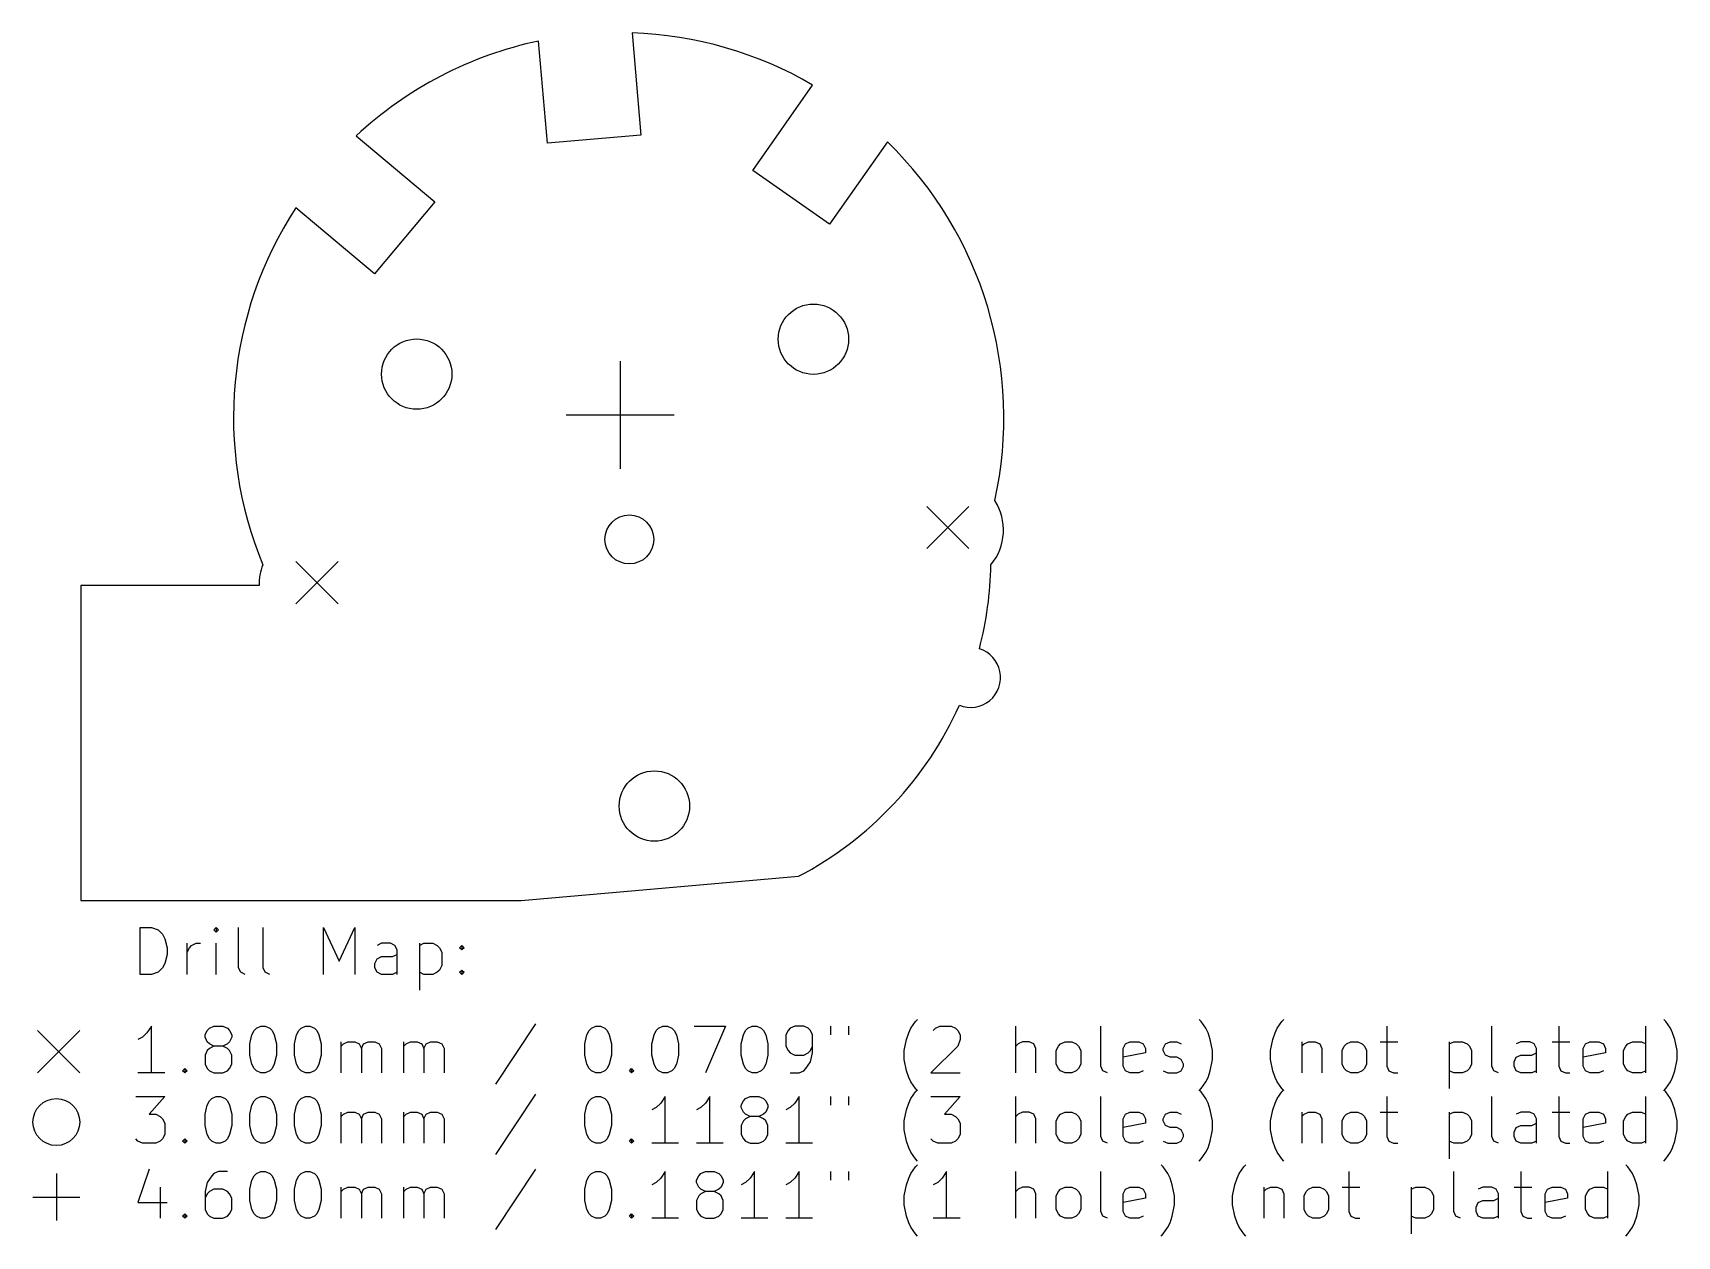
# Model space of a CAD drawing. Extents: x 65.4 to 135.5, y -105.6 to -54.2.
import ezdxf

# ---------------------------------------------------------------- set-up
doc = ezdxf.new("R2010")
doc.units = 0
doc.layers.add('BLACK', color=7, linetype='CONTINUOUS')

msp = doc.modelspace()

# ---------------------------------------------------------------- linework, layer by layer
at = {"layer": 'BLACK', "linetype": 'CONTINUOUS'}
for p, q in [((87.3801, -58.9332), (86.9986, -54.5725)), ((90.9833, -54.2232), (91.3649, -58.5846)), ((96.1285, -60.0975), (98.6841, -56.4476)), ((79.2181, -58.6222), (82.5712, -61.4358)), ((91.3649, -58.5846), (87.3801, -58.9332)), ((101.871, -58.87), (99.4051, -62.3918)), ((99.4051, -62.3918), (96.1285, -60.0975)), ((80, -64.5), (76.646, -61.6856)), ((82.5712, -61.4358), (80, -64.5)), ((90.4771, -68.2228), (90.4771, -72.8228)), ((88.1771, -70.5228), (92.7771, -70.5228)), ((103.549, -74.4234), (105.349, -76.2234)), ((105.349, -74.4234), (103.549, -76.2234)), ((76.6514, -76.7766), (78.4514, -78.5766)), ((78.4514, -76.7766), (76.6514, -78.5766)), ((67.4897, -77.7978), (67.4897, -91.2418)), ((75.0824, -77.7978), (67.4897, -77.7978)), ((86.2569, -91.2418), (98.0874, -90.2068)), ((67.4897, -91.2418), (86.2569, -91.2418)), ((70.0159, -94.3966), (70.0159, -92.3966)), ((70.0159, -92.3966), (70.492, -92.3966)), ((70.492, -92.3966), (70.7778, -92.4918)), ((70.7778, -92.4918), (70.9682, -92.6823)), ((73.2539, -92.3966), (73.1587, -92.4918)), ((73.1587, -92.4918), (73.2539, -92.5871)), ((73.3492, -92.4918), (73.2539, -92.3966)), ((73.2539, -92.3966), (73.2539, -92.5871)), ((73.2539, -92.5871), (73.3492, -92.4918)), ((74.2063, -94.1109), (74.2063, -92.3966)), ((75.2539, -94.1109), (75.2539, -92.3966)), ((77.8254, -94.3966), (77.8254, -92.3966)), ((77.8254, -92.3966), (78.492, -93.8252)), ((78.492, -93.8252), (79.1587, -92.3966)), ((79.1587, -92.3966), (79.1587, -94.3966)), ((70.9682, -92.6823), (71.0635, -92.8728)), ((71.0635, -92.8728), (71.1587, -93.2537)), ((72.0159, -94.3966), (72.0159, -93.0633)), ((72.1111, -93.2537), (72.2063, -93.1585)), ((72.2063, -93.1585), (72.3968, -93.0633)), ((72.3968, -93.0633), (72.5873, -93.0633)), ((73.2539, -94.3966), (73.2539, -93.0633)), ((80.3016, -93.0633), (80.1111, -93.1585)), ((80.6825, -93.0633), (80.3016, -93.0633)), ((80.873, -93.1585), (80.6825, -93.0633)), ((80.9682, -93.349), (80.873, -93.1585)), ((81.9206, -93.0633), (81.9206, -95.0633)), ((81.9206, -93.1585), (82.1111, -93.0633)), ((82.1111, -93.0633), (82.492, -93.0633)), ((82.492, -93.0633), (82.6825, -93.1585)), ((82.6825, -93.1585), (82.7778, -93.2537)), ((83.6349, -93.2537), (83.7301, -93.1585)), ((83.7301, -93.1585), (83.8254, -93.2537)), ((83.7301, -93.1585), (83.7301, -93.349)), ((71.0635, -93.9204), (70.9682, -94.1109)), ((71.1587, -93.5395), (71.0635, -93.9204)), ((71.1587, -93.2537), (71.1587, -93.5395)), ((72.0159, -93.4442), (72.1111, -93.2537)), ((80.0159, -93.9204), (80.1111, -93.7299)), ((80.0159, -94.1109), (80.0159, -93.9204)), ((80.1111, -93.7299), (80.3016, -93.6347)), ((80.3016, -93.6347), (80.7778, -93.6347)), ((80.7778, -93.6347), (80.9682, -93.5395)), ((80.9682, -94.3966), (80.9682, -93.349)), ((82.7778, -93.2537), (82.873, -93.4442)), ((82.873, -93.4442), (82.873, -94.0156)), ((83.7301, -93.349), (83.6349, -93.2537)), ((83.8254, -93.2537), (83.7301, -93.349)), ((70.492, -94.3966), (70.0159, -94.3966)), ((70.7778, -94.3014), (70.492, -94.3966)), ((70.9682, -94.1109), (70.7778, -94.3014)), ((74.3016, -94.3014), (74.2063, -94.1109)), ((74.492, -94.3966), (74.3016, -94.3014)), ((75.3492, -94.3014), (75.2539, -94.1109)), ((75.5397, -94.3966), (75.3492, -94.3014)), ((80.1111, -94.3014), (80.0159, -94.1109)), ((80.3016, -94.3966), (80.1111, -94.3014)), ((80.7778, -94.3966), (80.3016, -94.3966)), ((80.9682, -94.3014), (80.7778, -94.3966)), ((82.1111, -94.3966), (81.9206, -94.3014)), ((82.492, -94.3966), (82.1111, -94.3966)), ((82.6825, -94.3014), (82.492, -94.3966)), ((82.7778, -94.2061), (82.6825, -94.3014)), ((82.873, -94.0156), (82.7778, -94.2061)), ((83.6349, -94.3014), (83.7301, -94.2061)), ((83.7301, -94.3966), (83.6349, -94.3014)), ((83.7301, -94.2061), (83.8254, -94.3014)), ((83.7301, -94.2061), (83.7301, -94.3966)), ((83.8254, -94.3014), (83.7301, -94.3966)), ((70.492, -96.5966), (70.3016, -96.8823)), ((70.492, -98.5966), (70.492, -96.5966)), ((72.873, -96.7871), (72.9682, -96.6918)), ((72.9682, -96.6918), (73.1587, -96.5966)), ((73.1587, -96.5966), (73.5397, -96.5966)), ((73.5397, -96.5966), (73.7301, -96.6918)), ((73.7301, -96.6918), (73.8254, -96.7871)), ((74.873, -96.7871), (74.9682, -96.6918)), ((74.9682, -96.6918), (75.1587, -96.5966)), ((75.1587, -96.5966), (75.3492, -96.5966)), ((75.3492, -96.5966), (75.5397, -96.6918)), ((75.5397, -96.6918), (75.6349, -96.7871)), ((76.7778, -96.7871), (76.873, -96.6918)), ((76.873, -96.6918), (77.0635, -96.5966)), ((77.0635, -96.5966), (77.2539, -96.5966)), ((77.2539, -96.5966), (77.4444, -96.6918)), ((77.4444, -96.6918), (77.5397, -96.7871)), ((86.873, -96.5014), (85.1587, -99.0728)), ((89.1587, -96.7871), (89.2539, -96.6918)), ((89.2539, -96.6918), (89.4444, -96.5966)), ((89.4444, -96.5966), (89.6349, -96.5966)), ((89.6349, -96.5966), (89.8254, -96.6918)), ((89.8254, -96.6918), (89.9206, -96.7871)), ((92.0159, -96.7871), (92.1111, -96.6918)), ((92.1111, -96.6918), (92.3016, -96.5966)), ((92.3016, -96.5966), (92.492, -96.5966)), ((92.492, -96.5966), (92.6825, -96.6918)), ((92.6825, -96.6918), (92.7778, -96.7871)), ((93.6349, -96.5966), (94.9682, -96.5966)), ((94.9682, -96.5966), (94.1111, -98.5966)), ((95.8254, -96.7871), (95.9206, -96.6918)), ((95.9206, -96.6918), (96.1111, -96.5966)), ((96.1111, -96.5966), (96.3016, -96.5966)), ((96.3016, -96.5966), (96.492, -96.6918)), ((96.492, -96.6918), (96.5873, -96.7871)), ((97.7301, -96.6918), (97.6349, -96.7871)), ((97.9206, -96.5966), (97.7301, -96.6918)), ((98.3016, -96.5966), (97.9206, -96.5966)), ((98.492, -96.6918), (98.3016, -96.5966)), ((98.5873, -96.7871), (98.492, -96.6918)), ((99.4444, -96.5966), (99.4444, -96.9776)), ((100.206, -96.5966), (100.206, -96.9776)), ((102.778, -96.8823), (102.873, -96.6918)), ((102.873, -96.6918), (103.063, -96.4061)), ((103.063, -96.4061), (103.159, -96.3109)), ((103.825, -96.7871), (103.921, -96.6918)), ((103.921, -96.6918), (104.111, -96.5966)), ((104.111, -96.5966), (104.587, -96.5966)), ((104.587, -96.5966), (104.778, -96.6918)), ((104.778, -96.6918), (104.873, -96.7871)), ((107.349, -98.5966), (107.349, -96.5966)), ((110.968, -98.3109), (110.968, -96.5966)), ((115.254, -96.4061), (115.159, -96.3109)), ((115.444, -96.6918), (115.254, -96.4061)), ((115.54, -96.8823), (115.444, -96.6918)), ((118.397, -96.8823), (118.492, -96.6918)), ((118.492, -96.6918), (118.683, -96.4061)), ((118.683, -96.4061), (118.778, -96.3109)), ((123.159, -96.5966), (123.159, -98.3109)), ((127.635, -98.3109), (127.635, -96.5966)), ((130.492, -96.5966), (130.492, -98.3109)), ((134.206, -98.5966), (134.206, -96.5966)), ((135.063, -96.4061), (134.968, -96.3109)), ((135.254, -96.6918), (135.063, -96.4061)), ((135.349, -96.8823), (135.254, -96.6918)), ((65.6397, -96.7918), (67.4397, -98.5918)), ((67.4397, -96.7918), (65.6397, -98.5918)), ((70.1111, -97.0728), (69.9206, -97.168)), ((70.3016, -96.8823), (70.1111, -97.0728)), ((72.7778, -96.9776), (72.873, -96.7871)), ((72.7778, -97.0728), (72.7778, -96.9776)), ((72.873, -97.2633), (72.7778, -97.0728)), ((72.9682, -97.3585), (72.873, -97.2633)), ((73.1587, -97.4537), (72.9682, -97.3585)), ((73.7301, -97.3585), (73.5397, -97.4537)), ((73.8254, -97.2633), (73.7301, -97.3585)), ((73.8254, -96.7871), (73.9206, -96.9776)), ((73.9206, -97.0728), (73.8254, -97.2633)), ((73.9206, -96.9776), (73.9206, -97.0728)), ((74.6825, -97.3585), (74.7778, -96.9776)), ((74.6825, -97.8347), (74.6825, -97.3585)), ((74.7778, -96.9776), (74.873, -96.7871)), ((75.6349, -96.7871), (75.7301, -96.9776)), ((75.7301, -96.9776), (75.8254, -97.3585)), ((75.8254, -97.3585), (75.8254, -97.8347)), ((76.5873, -97.3585), (76.6825, -96.9776)), ((76.5873, -97.8347), (76.5873, -97.3585)), ((76.6825, -96.9776), (76.7778, -96.7871)), ((77.5397, -96.7871), (77.6349, -96.9776)), ((77.6349, -96.9776), (77.7301, -97.3585)), ((77.7301, -97.3585), (77.7301, -97.8347)), ((78.5873, -98.5966), (78.5873, -97.2633)), ((78.5873, -97.4537), (78.6825, -97.3585)), ((78.6825, -97.3585), (78.873, -97.2633)), ((78.873, -97.2633), (79.1587, -97.2633)), ((79.1587, -97.2633), (79.3492, -97.3585)), ((79.3492, -97.3585), (79.4444, -97.549)), ((79.4444, -97.549), (79.5397, -97.3585)), ((79.5397, -97.3585), (79.7301, -97.2633)), ((79.7301, -97.2633), (80.0159, -97.2633)), ((80.0159, -97.2633), (80.2063, -97.3585)), ((80.2063, -97.3585), (80.3016, -97.549)), ((81.2539, -98.5966), (81.2539, -97.2633)), ((81.2539, -97.4537), (81.3492, -97.3585)), ((81.3492, -97.3585), (81.5397, -97.2633)), ((81.5397, -97.2633), (81.8254, -97.2633)), ((81.8254, -97.2633), (82.0159, -97.3585)), ((82.0159, -97.3585), (82.1111, -97.549)), ((82.1111, -97.549), (82.2063, -97.3585)), ((82.2063, -97.3585), (82.3968, -97.2633)), ((82.3968, -97.2633), (82.6825, -97.2633)), ((82.6825, -97.2633), (82.873, -97.3585)), ((82.873, -97.3585), (82.9682, -97.549)), ((88.9682, -97.3585), (89.0635, -96.9776)), ((88.9682, -97.8347), (88.9682, -97.3585)), ((89.0635, -96.9776), (89.1587, -96.7871)), ((89.9206, -96.7871), (90.0159, -96.9776)), ((90.0159, -96.9776), (90.1111, -97.3585)), ((90.1111, -97.3585), (90.1111, -97.8347)), ((91.8254, -97.3585), (91.9206, -96.9776)), ((91.8254, -97.8347), (91.8254, -97.3585)), ((91.9206, -96.9776), (92.0159, -96.7871)), ((92.7778, -96.7871), (92.873, -96.9776)), ((92.873, -96.9776), (92.9682, -97.3585)), ((92.9682, -97.3585), (92.9682, -97.8347)), ((95.6349, -97.3585), (95.7301, -96.9776)), ((95.6349, -97.8347), (95.6349, -97.3585)), ((95.7301, -96.9776), (95.8254, -96.7871)), ((96.5873, -96.7871), (96.6825, -96.9776)), ((96.6825, -96.9776), (96.7778, -97.3585)), ((96.7778, -97.3585), (96.7778, -97.8347)), ((97.6349, -96.7871), (97.5397, -96.9776)), ((97.5397, -96.9776), (97.5397, -97.4537)), ((98.6825, -96.9776), (98.5873, -96.7871)), ((98.6825, -97.7395), (98.6825, -96.9776)), ((102.587, -97.6442), (102.683, -97.168)), ((102.683, -97.168), (102.778, -96.8823)), ((104.873, -96.7871), (104.968, -96.9776)), ((104.968, -97.168), (104.873, -97.4537)), ((104.968, -96.9776), (104.968, -97.168)), ((107.444, -97.3585), (107.349, -97.4537)), ((107.635, -97.2633), (107.444, -97.3585)), ((107.921, -97.2633), (107.635, -97.2633)), ((108.111, -97.3585), (107.921, -97.2633)), ((108.206, -97.549), (108.111, -97.3585)), ((109.159, -97.4537), (109.254, -97.3585)), ((109.254, -97.3585), (109.444, -97.2633)), ((109.444, -97.2633), (109.73, -97.2633)), ((109.73, -97.2633), (109.921, -97.3585)), ((109.921, -97.3585), (110.016, -97.4537)), ((111.921, -97.549), (112.016, -97.3585)), ((112.016, -97.3585), (112.206, -97.2633)), ((112.206, -97.2633), (112.587, -97.2633)), ((112.587, -97.2633), (112.778, -97.3585)), ((112.778, -97.3585), (112.873, -97.549)), ((113.635, -97.549), (113.73, -97.3585)), ((113.73, -97.3585), (113.921, -97.2633)), ((113.921, -97.2633), (114.206, -97.2633)), ((114.206, -97.2633), (114.397, -97.3585)), ((115.635, -97.168), (115.54, -96.8823)), ((115.73, -97.6442), (115.635, -97.168)), ((118.206, -97.6442), (118.302, -97.168)), ((118.302, -97.168), (118.397, -96.8823)), ((119.54, -97.2633), (119.54, -98.5966)), ((119.54, -97.4537), (119.635, -97.3585)), ((119.635, -97.3585), (119.825, -97.2633)), ((119.825, -97.2633), (120.111, -97.2633)), ((120.111, -97.2633), (120.302, -97.3585)), ((120.302, -97.3585), (120.397, -97.549)), ((121.349, -97.4537), (121.444, -97.3585)), ((121.444, -97.3585), (121.635, -97.2633)), ((121.635, -97.2633), (121.921, -97.2633)), ((121.921, -97.2633), (122.111, -97.3585)), ((122.111, -97.3585), (122.206, -97.4537)), ((122.873, -97.2633), (123.635, -97.2633)), ((125.825, -97.2633), (125.825, -99.2633)), ((125.825, -97.3585), (126.016, -97.2633)), ((126.016, -97.2633), (126.397, -97.2633)), ((126.397, -97.2633), (126.587, -97.3585)), ((126.587, -97.3585), (126.683, -97.4537)), ((128.873, -97.2633), (128.683, -97.3585)), ((129.254, -97.2633), (128.873, -97.2633)), ((129.444, -97.3585), (129.254, -97.2633)), ((129.54, -97.549), (129.444, -97.3585)), ((130.206, -97.2633), (130.968, -97.2633)), ((131.54, -97.549), (131.635, -97.3585)), ((131.635, -97.3585), (131.825, -97.2633)), ((131.825, -97.2633), (132.206, -97.2633)), ((132.206, -97.2633), (132.397, -97.3585)), ((132.397, -97.3585), (132.492, -97.549)), ((133.349, -97.4537), (133.444, -97.3585)), ((133.444, -97.3585), (133.635, -97.2633)), ((133.635, -97.2633), (134.016, -97.2633)), ((134.016, -97.2633), (134.206, -97.3585)), ((135.444, -97.168), (135.349, -96.8823)), ((135.54, -97.6442), (135.444, -97.168)), ((72.873, -97.6442), (72.7778, -97.8347)), ((72.7778, -97.8347), (72.7778, -98.2156)), ((72.9682, -97.549), (72.873, -97.6442)), ((73.1587, -97.4537), (72.9682, -97.549)), ((73.5397, -97.4537), (73.1587, -97.4537)), ((73.7301, -97.549), (73.5397, -97.4537)), ((73.8254, -97.6442), (73.7301, -97.549)), ((73.9206, -97.8347), (73.8254, -97.6442)), ((73.9206, -98.2156), (73.9206, -97.8347)), ((74.7778, -98.2156), (74.6825, -97.8347)), ((75.8254, -97.8347), (75.7301, -98.2156)), ((76.6825, -98.2156), (76.5873, -97.8347)), ((77.7301, -97.8347), (77.6349, -98.2156)), ((79.4444, -97.549), (79.4444, -98.5966)), ((80.3016, -97.549), (80.3016, -98.5966)), ((82.1111, -97.549), (82.1111, -98.5966)), ((82.9682, -97.549), (82.9682, -98.5966)), ((89.0635, -98.2156), (88.9682, -97.8347)), ((90.1111, -97.8347), (90.0159, -98.2156)), ((91.9206, -98.2156), (91.8254, -97.8347)), ((92.9682, -97.8347), (92.873, -98.2156)), ((95.7301, -98.2156), (95.6349, -97.8347)), ((96.7778, -97.8347), (96.6825, -98.2156)), ((97.5397, -97.4537), (97.6349, -97.6442)), ((97.6349, -97.6442), (97.7301, -97.7395)), ((97.7301, -97.7395), (97.9206, -97.8347)), ((97.9206, -97.8347), (98.3016, -97.8347)), ((98.3016, -97.8347), (98.492, -97.7395)), ((98.3968, -98.4061), (98.5873, -98.1204)), ((98.492, -97.7395), (98.5873, -97.6442)), ((98.5873, -97.6442), (98.6825, -97.4537)), ((98.5873, -98.1204), (98.6825, -97.7395)), ((102.587, -98.0252), (102.587, -97.6442)), ((102.683, -98.5014), (102.587, -98.0252)), ((104.873, -97.4537), (103.73, -98.5966)), ((108.206, -98.5966), (108.206, -97.549)), ((109.063, -97.6442), (109.159, -97.4537)), ((109.063, -98.2156), (109.063, -97.6442)), ((110.016, -97.4537), (110.111, -97.6442)), ((110.111, -97.6442), (110.111, -98.2156)), ((111.921, -98.3109), (111.921, -97.549)), ((112.873, -97.7395), (111.921, -97.9299)), ((112.873, -97.549), (112.873, -97.7395)), ((113.635, -97.6442), (113.635, -97.549)), ((113.73, -97.8347), (113.635, -97.6442)), ((113.921, -97.9299), (113.73, -97.8347)), ((114.206, -97.9299), (113.921, -97.9299)), ((114.397, -98.0252), (114.206, -97.9299)), ((114.492, -98.2156), (114.397, -98.0252)), ((115.635, -98.5014), (115.73, -98.0252)), ((115.73, -98.0252), (115.73, -97.6442)), ((118.206, -98.0252), (118.206, -97.6442)), ((118.302, -98.5014), (118.206, -98.0252)), ((120.397, -97.549), (120.397, -98.5966)), ((121.254, -97.6442), (121.349, -97.4537)), ((121.254, -98.2156), (121.254, -97.6442)), ((122.206, -97.4537), (122.302, -97.6442)), ((122.302, -97.6442), (122.302, -98.2156)), ((126.683, -97.4537), (126.778, -97.6442)), ((126.778, -97.6442), (126.778, -98.2156)), ((128.587, -98.1204), (128.683, -97.9299)), ((128.587, -98.3109), (128.587, -98.1204)), ((128.683, -97.9299), (128.873, -97.8347)), ((128.873, -97.8347), (129.349, -97.8347)), ((129.349, -97.8347), (129.54, -97.7395)), ((129.54, -98.5966), (129.54, -97.549)), ((131.54, -98.3109), (131.54, -97.549)), ((132.492, -97.7395), (131.54, -97.9299)), ((132.492, -97.549), (132.492, -97.7395)), ((133.254, -97.6442), (133.349, -97.4537)), ((133.254, -98.2156), (133.254, -97.6442)), ((135.444, -98.5014), (135.54, -98.0252)), ((135.54, -98.0252), (135.54, -97.6442)), ((71.0635, -98.5966), (69.9206, -98.5966)), ((71.8254, -98.5014), (71.9206, -98.4061)), ((71.9206, -98.5966), (71.8254, -98.5014)), ((71.9206, -98.4061), (72.0159, -98.5014)), ((71.9206, -98.4061), (71.9206, -98.5966)), ((72.0159, -98.5014), (71.9206, -98.5966)), ((72.7778, -98.2156), (72.873, -98.4061)), ((72.873, -98.4061), (72.9682, -98.5014)), ((72.9682, -98.5014), (73.1587, -98.5966)), ((73.1587, -98.5966), (73.5397, -98.5966)), ((73.5397, -98.5966), (73.7301, -98.5014)), ((73.7301, -98.5014), (73.8254, -98.4061)), ((73.8254, -98.4061), (73.9206, -98.2156)), ((74.873, -98.4061), (74.7778, -98.2156)), ((74.9682, -98.5014), (74.873, -98.4061)), ((75.1587, -98.5966), (74.9682, -98.5014)), ((75.3492, -98.5966), (75.1587, -98.5966)), ((75.5397, -98.5014), (75.3492, -98.5966)), ((75.6349, -98.4061), (75.5397, -98.5014)), ((75.7301, -98.2156), (75.6349, -98.4061)), ((76.7778, -98.4061), (76.6825, -98.2156)), ((76.873, -98.5014), (76.7778, -98.4061)), ((77.0635, -98.5966), (76.873, -98.5014)), ((77.2539, -98.5966), (77.0635, -98.5966)), ((77.4444, -98.5014), (77.2539, -98.5966)), ((77.5397, -98.4061), (77.4444, -98.5014)), ((77.6349, -98.2156), (77.5397, -98.4061)), ((89.1587, -98.4061), (89.0635, -98.2156)), ((89.2539, -98.5014), (89.1587, -98.4061)), ((89.4444, -98.5966), (89.2539, -98.5014)), ((89.6349, -98.5966), (89.4444, -98.5966)), ((89.8254, -98.5014), (89.6349, -98.5966)), ((89.9206, -98.4061), (89.8254, -98.5014)), ((90.0159, -98.2156), (89.9206, -98.4061)), ((90.873, -98.5014), (90.9682, -98.4061)), ((90.9682, -98.5966), (90.873, -98.5014)), ((90.9682, -98.4061), (91.0635, -98.5014)), ((90.9682, -98.4061), (90.9682, -98.5966)), ((91.0635, -98.5014), (90.9682, -98.5966)), ((92.0159, -98.4061), (91.9206, -98.2156)), ((92.1111, -98.5014), (92.0159, -98.4061)), ((92.3016, -98.5966), (92.1111, -98.5014)), ((92.492, -98.5966), (92.3016, -98.5966)), ((92.6825, -98.5014), (92.492, -98.5966)), ((92.7778, -98.4061), (92.6825, -98.5014)), ((92.873, -98.2156), (92.7778, -98.4061)), ((95.8254, -98.4061), (95.7301, -98.2156)), ((95.9206, -98.5014), (95.8254, -98.4061)), ((96.1111, -98.5966), (95.9206, -98.5014)), ((96.3016, -98.5966), (96.1111, -98.5966)), ((96.492, -98.5014), (96.3016, -98.5966)), ((96.5873, -98.4061), (96.492, -98.5014)), ((96.6825, -98.2156), (96.5873, -98.4061)), ((97.7301, -98.5966), (98.1111, -98.5966)), ((98.1111, -98.5966), (98.3016, -98.5014)), ((98.3016, -98.5014), (98.3968, -98.4061)), ((102.778, -98.7871), (102.683, -98.5014)), ((102.873, -98.9776), (102.778, -98.7871)), ((103.73, -98.5966), (104.968, -98.5966)), ((109.159, -98.4061), (109.063, -98.2156)), ((109.254, -98.5014), (109.159, -98.4061)), ((109.444, -98.5966), (109.254, -98.5014)), ((109.73, -98.5966), (109.444, -98.5966)), ((109.921, -98.5014), (109.73, -98.5966)), ((110.016, -98.4061), (109.921, -98.5014)), ((110.111, -98.2156), (110.016, -98.4061)), ((111.063, -98.5014), (110.968, -98.3109)), ((111.254, -98.5966), (111.063, -98.5014)), ((112.016, -98.5014), (111.921, -98.3109)), ((112.206, -98.5966), (112.016, -98.5014)), ((112.587, -98.5966), (112.206, -98.5966)), ((112.778, -98.5014), (112.587, -98.5966)), ((113.635, -98.5014), (113.825, -98.5966)), ((113.825, -98.5966), (114.206, -98.5966)), ((114.206, -98.5966), (114.397, -98.5014)), ((114.397, -98.5014), (114.492, -98.3109)), ((114.492, -98.3109), (114.492, -98.2156)), ((115.444, -98.9776), (115.54, -98.7871)), ((115.54, -98.7871), (115.635, -98.5014)), ((118.397, -98.7871), (118.302, -98.5014)), ((118.492, -98.9776), (118.397, -98.7871)), ((121.349, -98.4061), (121.254, -98.2156)), ((121.444, -98.5014), (121.349, -98.4061)), ((121.635, -98.5966), (121.444, -98.5014)), ((121.921, -98.5966), (121.635, -98.5966)), ((122.111, -98.5014), (121.921, -98.5966)), ((122.206, -98.4061), (122.111, -98.5014)), ((122.302, -98.2156), (122.206, -98.4061)), ((123.159, -98.3109), (123.254, -98.5014)), ((123.254, -98.5014), (123.444, -98.5966)), ((123.444, -98.5966), (123.635, -98.5966)), ((126.016, -98.5966), (125.825, -98.5014)), ((126.397, -98.5966), (126.016, -98.5966)), ((126.587, -98.5014), (126.397, -98.5966)), ((126.683, -98.4061), (126.587, -98.5014)), ((126.778, -98.2156), (126.683, -98.4061)), ((127.73, -98.5014), (127.635, -98.3109)), ((127.921, -98.5966), (127.73, -98.5014)), ((128.683, -98.5014), (128.587, -98.3109)), ((128.873, -98.5966), (128.683, -98.5014)), ((129.349, -98.5966), (128.873, -98.5966)), ((129.54, -98.5014), (129.349, -98.5966)), ((130.492, -98.3109), (130.587, -98.5014)), ((130.587, -98.5014), (130.778, -98.5966)), ((130.778, -98.5966), (130.968, -98.5966)), ((131.635, -98.5014), (131.54, -98.3109)), ((131.825, -98.5966), (131.635, -98.5014)), ((132.206, -98.5966), (131.825, -98.5966)), ((132.397, -98.5014), (132.206, -98.5966)), ((133.349, -98.4061), (133.254, -98.2156)), ((133.444, -98.5014), (133.349, -98.4061)), ((133.635, -98.5966), (133.444, -98.5014)), ((134.016, -98.5966), (133.635, -98.5966)), ((134.206, -98.5014), (134.016, -98.5966)), ((135.254, -98.9776), (135.349, -98.7871)), ((135.349, -98.7871), (135.444, -98.5014)), ((86.873, -99.5014), (85.1587, -102.073)), ((103.063, -99.2633), (102.873, -98.9776)), ((102.873, -99.6918), (103.063, -99.4061)), ((103.159, -99.3585), (103.063, -99.2633)), ((103.063, -99.4061), (103.159, -99.3109)), ((115.159, -99.3585), (115.254, -99.2633)), ((115.254, -99.4061), (115.159, -99.3109)), ((115.254, -99.2633), (115.444, -98.9776)), ((115.444, -99.6918), (115.254, -99.4061)), ((118.683, -99.2633), (118.492, -98.9776)), ((118.492, -99.6918), (118.683, -99.4061)), ((118.778, -99.3585), (118.683, -99.2633)), ((118.683, -99.4061), (118.778, -99.3109)), ((134.968, -99.3585), (135.063, -99.2633)), ((135.063, -99.4061), (134.968, -99.3109)), ((135.063, -99.2633), (135.254, -98.9776)), ((135.254, -99.6918), (135.063, -99.4061)), ((69.8254, -99.5966), (71.0635, -99.5966)), ((71.0635, -99.5966), (70.3968, -100.359)), ((72.7778, -100.359), (72.873, -99.9776)), ((72.873, -99.9776), (72.9682, -99.7871)), ((72.9682, -99.7871), (73.0635, -99.6918)), ((73.0635, -99.6918), (73.2539, -99.5966)), ((73.2539, -99.5966), (73.4444, -99.5966)), ((73.4444, -99.5966), (73.6349, -99.6918)), ((73.6349, -99.6918), (73.7301, -99.7871)), ((73.7301, -99.7871), (73.8254, -99.9776)), ((73.8254, -99.9776), (73.9206, -100.359)), ((74.6825, -100.359), (74.7778, -99.9776)), ((74.7778, -99.9776), (74.873, -99.7871)), ((74.873, -99.7871), (74.9682, -99.6918)), ((74.9682, -99.6918), (75.1587, -99.5966)), ((75.1587, -99.5966), (75.3492, -99.5966)), ((75.3492, -99.5966), (75.5397, -99.6918)), ((75.5397, -99.6918), (75.6349, -99.7871)), ((75.6349, -99.7871), (75.7301, -99.9776)), ((75.7301, -99.9776), (75.8254, -100.359)), ((76.5873, -100.359), (76.6825, -99.9776)), ((76.6825, -99.9776), (76.7778, -99.7871)), ((76.7778, -99.7871), (76.873, -99.6918)), ((76.873, -99.6918), (77.0635, -99.5966)), ((77.0635, -99.5966), (77.2539, -99.5966)), ((77.2539, -99.5966), (77.4444, -99.6918)), ((77.4444, -99.6918), (77.5397, -99.7871)), ((77.5397, -99.7871), (77.6349, -99.9776)), ((77.6349, -99.9776), (77.7301, -100.359)), ((88.9682, -100.359), (89.0635, -99.9776)), ((89.0635, -99.9776), (89.1587, -99.7871)), ((89.1587, -99.7871), (89.2539, -99.6918)), ((89.2539, -99.6918), (89.4444, -99.5966)), ((89.4444, -99.5966), (89.6349, -99.5966)), ((89.6349, -99.5966), (89.8254, -99.6918)), ((89.8254, -99.6918), (89.9206, -99.7871)), ((89.9206, -99.7871), (90.0159, -99.9776)), ((90.0159, -99.9776), (90.1111, -100.359)), ((92.0159, -100.073), (91.8254, -100.168)), ((92.2063, -99.8823), (92.0159, -100.073)), ((92.3968, -99.5966), (92.2063, -99.8823)), ((92.3968, -101.597), (92.3968, -99.5966)), ((93.9206, -100.073), (93.7301, -100.168)), ((94.1111, -99.8823), (93.9206, -100.073)), ((94.3016, -99.5966), (94.1111, -99.8823)), ((94.3016, -101.597), (94.3016, -99.5966)), ((95.6349, -99.9776), (95.7301, -99.7871)), ((95.6349, -100.073), (95.6349, -99.9776)), ((95.7301, -100.263), (95.6349, -100.073)), ((95.7301, -99.7871), (95.8254, -99.6918)), ((95.8254, -99.6918), (96.0159, -99.5966)), ((96.0159, -99.5966), (96.3968, -99.5966)), ((96.3968, -99.5966), (96.5873, -99.6918)), ((96.5873, -99.6918), (96.6825, -99.7871)), ((96.6825, -99.7871), (96.7778, -99.9776)), ((96.7778, -100.073), (96.6825, -100.263)), ((96.7778, -99.9776), (96.7778, -100.073)), ((97.7301, -100.073), (97.5397, -100.168)), ((97.9206, -99.8823), (97.7301, -100.073)), ((98.1111, -99.5966), (97.9206, -99.8823)), ((98.1111, -101.597), (98.1111, -99.5966)), ((99.4444, -99.5966), (99.4444, -99.9776)), ((100.206, -99.5966), (100.206, -99.9776)), ((102.587, -100.644), (102.683, -100.168)), ((102.683, -100.168), (102.778, -99.8823)), ((102.778, -99.8823), (102.873, -99.6918)), ((103.73, -99.5966), (104.968, -99.5966)), ((104.968, -99.5966), (104.302, -100.359)), ((107.349, -101.597), (107.349, -99.5966)), ((110.968, -101.311), (110.968, -99.5966)), ((115.54, -99.8823), (115.444, -99.6918)), ((115.635, -100.168), (115.54, -99.8823)), ((115.73, -100.644), (115.635, -100.168)), ((118.206, -100.644), (118.302, -100.168)), ((118.302, -100.168), (118.397, -99.8823)), ((118.397, -99.8823), (118.492, -99.6918)), ((123.159, -99.5966), (123.159, -101.311)), ((127.635, -101.311), (127.635, -99.5966)), ((130.492, -99.5966), (130.492, -101.311)), ((134.206, -101.597), (134.206, -99.5966)), ((135.349, -99.8823), (135.254, -99.6918)), ((135.444, -100.168), (135.349, -99.8823)), ((135.54, -100.644), (135.444, -100.168)), ((70.3968, -100.359), (70.6825, -100.359)), ((70.6825, -100.359), (70.873, -100.454)), ((70.873, -100.454), (70.9682, -100.549)), ((70.9682, -100.549), (71.0635, -100.739)), ((71.0635, -100.739), (71.0635, -101.216)), ((72.7778, -100.835), (72.7778, -100.359)), ((72.873, -101.216), (72.7778, -100.835)), ((73.9206, -100.835), (73.8254, -101.216)), ((73.9206, -100.359), (73.9206, -100.835)), ((74.6825, -100.835), (74.6825, -100.359)), ((74.7778, -101.216), (74.6825, -100.835)), ((75.8254, -100.835), (75.7301, -101.216)), ((75.8254, -100.359), (75.8254, -100.835)), ((76.5873, -100.835), (76.5873, -100.359)), ((76.6825, -101.216), (76.5873, -100.835)), ((77.7301, -100.835), (77.6349, -101.216)), ((77.7301, -100.359), (77.7301, -100.835)), ((78.5873, -101.597), (78.5873, -100.263)), ((78.5873, -100.454), (78.6825, -100.359)), ((78.6825, -100.359), (78.873, -100.263)), ((78.873, -100.263), (79.1587, -100.263)), ((79.1587, -100.263), (79.3492, -100.359)), ((79.3492, -100.359), (79.4444, -100.549)), ((79.4444, -100.549), (79.5397, -100.359)), ((79.4444, -100.549), (79.4444, -101.597)), ((79.5397, -100.359), (79.7301, -100.263)), ((79.7301, -100.263), (80.0159, -100.263)), ((80.0159, -100.263), (80.2063, -100.359)), ((80.2063, -100.359), (80.3016, -100.549)), ((80.3016, -100.549), (80.3016, -101.597)), ((81.2539, -101.597), (81.2539, -100.263)), ((81.2539, -100.454), (81.3492, -100.359)), ((81.3492, -100.359), (81.5397, -100.263)), ((81.5397, -100.263), (81.8254, -100.263)), ((81.8254, -100.263), (82.0159, -100.359)), ((82.0159, -100.359), (82.1111, -100.549)), ((82.1111, -100.549), (82.2063, -100.359)), ((82.1111, -100.549), (82.1111, -101.597)), ((82.2063, -100.359), (82.3968, -100.263)), ((82.3968, -100.263), (82.6825, -100.263)), ((82.6825, -100.263), (82.873, -100.359)), ((82.873, -100.359), (82.9682, -100.549)), ((82.9682, -100.549), (82.9682, -101.597)), ((88.9682, -100.835), (88.9682, -100.359)), ((89.0635, -101.216), (88.9682, -100.835)), ((90.1111, -100.835), (90.0159, -101.216)), ((90.1111, -100.359), (90.1111, -100.835)), ((95.7301, -100.644), (95.6349, -100.835)), ((95.6349, -100.835), (95.6349, -101.216)), ((95.8254, -100.359), (95.7301, -100.263)), ((95.8254, -100.549), (95.7301, -100.644)), ((96.0159, -100.454), (95.8254, -100.359)), ((96.0159, -100.454), (95.8254, -100.549)), ((96.3968, -100.454), (96.0159, -100.454)), ((96.5873, -100.359), (96.3968, -100.454)), ((96.5873, -100.549), (96.3968, -100.454)), ((96.6825, -100.263), (96.5873, -100.359)), ((96.6825, -100.644), (96.5873, -100.549)), ((96.7778, -100.835), (96.6825, -100.644)), ((96.7778, -101.216), (96.7778, -100.835)), ((102.587, -101.025), (102.587, -100.644)), ((104.302, -100.359), (104.587, -100.359)), ((104.587, -100.359), (104.778, -100.454)), ((104.778, -100.454), (104.873, -100.549)), ((104.873, -100.549), (104.968, -100.739)), ((104.968, -100.739), (104.968, -101.216)), ((107.444, -100.359), (107.349, -100.454)), ((107.635, -100.263), (107.444, -100.359)), ((107.921, -100.263), (107.635, -100.263)), ((108.111, -100.359), (107.921, -100.263)), ((108.206, -100.549), (108.111, -100.359)), ((108.206, -101.597), (108.206, -100.549)), ((109.063, -100.644), (109.159, -100.454)), ((109.063, -101.216), (109.063, -100.644)), ((109.159, -100.454), (109.254, -100.359)), ((109.254, -100.359), (109.444, -100.263)), ((109.444, -100.263), (109.73, -100.263)), ((109.73, -100.263), (109.921, -100.359)), ((109.921, -100.359), (110.016, -100.454)), ((110.016, -100.454), (110.111, -100.644)), ((110.111, -100.644), (110.111, -101.216)), ((111.921, -100.549), (112.016, -100.359)), ((111.921, -101.311), (111.921, -100.549)), ((112.873, -100.739), (111.921, -100.93)), ((112.016, -100.359), (112.206, -100.263)), ((112.206, -100.263), (112.587, -100.263)), ((112.587, -100.263), (112.778, -100.359)), ((112.778, -100.359), (112.873, -100.549)), ((112.873, -100.549), (112.873, -100.739)), ((113.635, -100.549), (113.73, -100.359)), ((113.635, -100.644), (113.635, -100.549)), ((113.73, -100.835), (113.635, -100.644)), ((113.73, -100.359), (113.921, -100.263)), ((113.921, -100.93), (113.73, -100.835)), ((113.921, -100.263), (114.206, -100.263)), ((114.206, -100.93), (113.921, -100.93)), ((114.206, -100.263), (114.397, -100.359)), ((114.397, -101.025), (114.206, -100.93)), ((115.73, -101.025), (115.73, -100.644)), ((118.206, -101.025), (118.206, -100.644)), ((119.54, -100.263), (119.54, -101.597)), ((119.54, -100.454), (119.635, -100.359)), ((119.635, -100.359), (119.825, -100.263)), ((119.825, -100.263), (120.111, -100.263)), ((120.111, -100.263), (120.302, -100.359)), ((120.302, -100.359), (120.397, -100.549)), ((120.397, -100.549), (120.397, -101.597)), ((121.254, -100.644), (121.349, -100.454)), ((121.254, -101.216), (121.254, -100.644)), ((121.349, -100.454), (121.444, -100.359)), ((121.444, -100.359), (121.635, -100.263)), ((121.635, -100.263), (121.921, -100.263)), ((121.921, -100.263), (122.111, -100.359)), ((122.111, -100.359), (122.206, -100.454)), ((122.206, -100.454), (122.302, -100.644)), ((122.302, -100.644), (122.302, -101.216)), ((122.873, -100.263), (123.635, -100.263)), ((125.825, -100.263), (125.825, -102.263)), ((125.825, -100.359), (126.016, -100.263)), ((126.016, -100.263), (126.397, -100.263)), ((126.397, -100.263), (126.587, -100.359)), ((126.587, -100.359), (126.683, -100.454)), ((126.683, -100.454), (126.778, -100.644)), ((126.778, -100.644), (126.778, -101.216)), ((128.587, -101.12), (128.683, -100.93)), ((128.873, -100.263), (128.683, -100.359)), ((128.683, -100.93), (128.873, -100.835)), ((129.254, -100.263), (128.873, -100.263)), ((128.873, -100.835), (129.349, -100.835)), ((129.444, -100.359), (129.254, -100.263)), ((129.349, -100.835), (129.54, -100.739)), ((129.54, -100.549), (129.444, -100.359)), ((129.54, -101.597), (129.54, -100.549)), ((130.206, -100.263), (130.968, -100.263)), ((131.54, -100.549), (131.635, -100.359)), ((131.54, -101.311), (131.54, -100.549)), ((132.492, -100.739), (131.54, -100.93)), ((131.635, -100.359), (131.825, -100.263)), ((131.825, -100.263), (132.206, -100.263)), ((132.206, -100.263), (132.397, -100.359)), ((132.397, -100.359), (132.492, -100.549)), ((132.492, -100.549), (132.492, -100.739)), ((133.254, -100.644), (133.349, -100.454)), ((133.254, -101.216), (133.254, -100.644)), ((133.349, -100.454), (133.444, -100.359)), ((133.444, -100.359), (133.635, -100.263)), ((133.635, -100.263), (134.016, -100.263)), ((134.016, -100.263), (134.206, -100.359)), ((135.54, -101.025), (135.54, -100.644)), ((69.9206, -101.501), (69.8254, -101.406)), ((70.1111, -101.597), (69.9206, -101.501)), ((70.6825, -101.597), (70.1111, -101.597)), ((70.873, -101.501), (70.6825, -101.597)), ((70.9682, -101.406), (70.873, -101.501)), ((71.0635, -101.216), (70.9682, -101.406)), ((71.8254, -101.501), (71.9206, -101.406)), ((71.9206, -101.597), (71.8254, -101.501)), ((71.9206, -101.406), (72.0159, -101.501)), ((71.9206, -101.406), (71.9206, -101.597)), ((72.0159, -101.501), (71.9206, -101.597)), ((72.9682, -101.406), (72.873, -101.216)), ((73.0635, -101.501), (72.9682, -101.406)), ((73.2539, -101.597), (73.0635, -101.501)), ((73.4444, -101.597), (73.2539, -101.597)), ((73.6349, -101.501), (73.4444, -101.597)), ((73.7301, -101.406), (73.6349, -101.501)), ((73.8254, -101.216), (73.7301, -101.406)), ((74.873, -101.406), (74.7778, -101.216)), ((74.9682, -101.501), (74.873, -101.406)), ((75.1587, -101.597), (74.9682, -101.501)), ((75.3492, -101.597), (75.1587, -101.597)), ((75.5397, -101.501), (75.3492, -101.597)), ((75.6349, -101.406), (75.5397, -101.501)), ((75.7301, -101.216), (75.6349, -101.406)), ((76.7778, -101.406), (76.6825, -101.216)), ((76.873, -101.501), (76.7778, -101.406)), ((77.0635, -101.597), (76.873, -101.501)), ((77.2539, -101.597), (77.0635, -101.597)), ((77.4444, -101.501), (77.2539, -101.597)), ((77.5397, -101.406), (77.4444, -101.501)), ((77.6349, -101.216), (77.5397, -101.406)), ((89.1587, -101.406), (89.0635, -101.216)), ((89.2539, -101.501), (89.1587, -101.406)), ((89.4444, -101.597), (89.2539, -101.501)), ((89.6349, -101.597), (89.4444, -101.597)), ((89.8254, -101.501), (89.6349, -101.597)), ((89.9206, -101.406), (89.8254, -101.501)), ((90.0159, -101.216), (89.9206, -101.406)), ((90.873, -101.501), (90.9682, -101.406)), ((90.9682, -101.597), (90.873, -101.501)), ((90.9682, -101.406), (91.0635, -101.501)), ((90.9682, -101.406), (90.9682, -101.597)), ((91.0635, -101.501), (90.9682, -101.597)), ((92.9682, -101.597), (91.8254, -101.597)), ((94.873, -101.597), (93.7301, -101.597)), ((95.6349, -101.216), (95.7301, -101.406)), ((95.7301, -101.406), (95.8254, -101.501)), ((95.8254, -101.501), (96.0159, -101.597)), ((96.0159, -101.597), (96.3968, -101.597)), ((96.3968, -101.597), (96.5873, -101.501)), ((96.5873, -101.501), (96.6825, -101.406)), ((96.6825, -101.406), (96.7778, -101.216)), ((98.6825, -101.597), (97.5397, -101.597)), ((102.683, -101.501), (102.587, -101.025)), ((102.778, -101.787), (102.683, -101.501)), ((103.825, -101.501), (103.73, -101.406)), ((104.016, -101.597), (103.825, -101.501)), ((104.587, -101.597), (104.016, -101.597)), ((104.778, -101.501), (104.587, -101.597)), ((104.873, -101.406), (104.778, -101.501)), ((104.968, -101.216), (104.873, -101.406)), ((109.159, -101.406), (109.063, -101.216)), ((109.254, -101.501), (109.159, -101.406)), ((109.444, -101.597), (109.254, -101.501)), ((109.73, -101.597), (109.444, -101.597)), ((109.921, -101.501), (109.73, -101.597)), ((110.016, -101.406), (109.921, -101.501)), ((110.111, -101.216), (110.016, -101.406)), ((111.063, -101.501), (110.968, -101.311)), ((111.254, -101.597), (111.063, -101.501)), ((112.016, -101.501), (111.921, -101.311)), ((112.206, -101.597), (112.016, -101.501)), ((112.587, -101.597), (112.206, -101.597)), ((112.778, -101.501), (112.587, -101.597)), ((113.635, -101.501), (113.825, -101.597)), ((113.825, -101.597), (114.206, -101.597)), ((114.206, -101.597), (114.397, -101.501)), ((114.492, -101.216), (114.397, -101.025)), ((114.397, -101.501), (114.492, -101.311)), ((114.492, -101.311), (114.492, -101.216)), ((115.54, -101.787), (115.635, -101.501)), ((115.635, -101.501), (115.73, -101.025)), ((118.302, -101.501), (118.206, -101.025)), ((118.397, -101.787), (118.302, -101.501)), ((121.349, -101.406), (121.254, -101.216)), ((121.444, -101.501), (121.349, -101.406)), ((121.635, -101.597), (121.444, -101.501)), ((121.921, -101.597), (121.635, -101.597)), ((122.111, -101.501), (121.921, -101.597)), ((122.206, -101.406), (122.111, -101.501)), ((122.302, -101.216), (122.206, -101.406)), ((123.159, -101.311), (123.254, -101.501)), ((123.254, -101.501), (123.444, -101.597)), ((123.444, -101.597), (123.635, -101.597)), ((126.016, -101.597), (125.825, -101.501)), ((126.397, -101.597), (126.016, -101.597)), ((126.587, -101.501), (126.397, -101.597)), ((126.683, -101.406), (126.587, -101.501)), ((126.778, -101.216), (126.683, -101.406)), ((127.73, -101.501), (127.635, -101.311)), ((127.921, -101.597), (127.73, -101.501)), ((128.587, -101.311), (128.587, -101.12)), ((128.683, -101.501), (128.587, -101.311)), ((128.873, -101.597), (128.683, -101.501)), ((129.349, -101.597), (128.873, -101.597)), ((129.54, -101.501), (129.349, -101.597)), ((130.492, -101.311), (130.587, -101.501)), ((130.587, -101.501), (130.778, -101.597)), ((130.778, -101.597), (130.968, -101.597)), ((131.635, -101.501), (131.54, -101.311)), ((131.825, -101.597), (131.635, -101.501)), ((132.206, -101.597), (131.825, -101.597)), ((132.397, -101.501), (132.206, -101.597)), ((133.349, -101.406), (133.254, -101.216)), ((133.444, -101.501), (133.349, -101.406)), ((133.635, -101.597), (133.444, -101.501)), ((134.016, -101.597), (133.635, -101.597)), ((134.206, -101.501), (134.016, -101.597)), ((135.349, -101.787), (135.444, -101.501)), ((135.444, -101.501), (135.54, -101.025)), ((102.873, -101.978), (102.778, -101.787)), ((103.063, -102.263), (102.873, -101.978)), ((103.159, -102.359), (103.063, -102.263)), ((115.159, -102.359), (115.254, -102.263)), ((115.254, -102.263), (115.444, -101.978)), ((115.444, -101.978), (115.54, -101.787)), ((118.492, -101.978), (118.397, -101.787)), ((118.683, -102.263), (118.492, -101.978)), ((118.778, -102.359), (118.683, -102.263)), ((134.968, -102.359), (135.063, -102.263)), ((135.063, -102.263), (135.254, -101.978)), ((135.254, -101.978), (135.349, -101.787)), ((66.4397, -102.892), (66.4397, -104.892)), ((70.3968, -102.701), (69.9206, -104.13)), ((73.0635, -102.987), (72.873, -103.273)), ((73.1587, -102.892), (73.0635, -102.987)), ((73.3492, -102.797), (73.1587, -102.892)), ((73.7301, -102.797), (73.3492, -102.797)), ((74.7778, -103.178), (74.873, -102.987)), ((74.873, -102.987), (74.9682, -102.892)), ((74.9682, -102.892), (75.1587, -102.797)), ((75.1587, -102.797), (75.3492, -102.797)), ((75.3492, -102.797), (75.5397, -102.892)), ((75.5397, -102.892), (75.6349, -102.987)), ((75.6349, -102.987), (75.7301, -103.178)), ((76.6825, -103.178), (76.7778, -102.987)), ((76.7778, -102.987), (76.873, -102.892)), ((76.873, -102.892), (77.0635, -102.797)), ((77.0635, -102.797), (77.2539, -102.797)), ((77.2539, -102.797), (77.4444, -102.892)), ((77.4444, -102.892), (77.5397, -102.987)), ((77.5397, -102.987), (77.6349, -103.178)), ((86.873, -102.701), (85.1587, -105.273)), ((89.0635, -103.178), (89.1587, -102.987)), ((89.1587, -102.987), (89.2539, -102.892)), ((89.2539, -102.892), (89.4444, -102.797)), ((89.4444, -102.797), (89.6349, -102.797)), ((89.6349, -102.797), (89.8254, -102.892)), ((89.8254, -102.892), (89.9206, -102.987)), ((89.9206, -102.987), (90.0159, -103.178)), ((92.3968, -102.797), (92.2063, -103.082)), ((92.3968, -104.797), (92.3968, -102.797)), ((93.7301, -103.178), (93.8254, -102.987)), ((93.8254, -102.987), (93.9206, -102.892)), ((93.9206, -102.892), (94.1111, -102.797)), ((94.1111, -102.797), (94.492, -102.797)), ((94.492, -102.797), (94.6825, -102.892)), ((94.6825, -102.892), (94.7778, -102.987)), ((94.7778, -102.987), (94.873, -103.178)), ((96.2063, -102.797), (96.0159, -103.082)), ((96.2063, -104.797), (96.2063, -102.797)), ((98.1111, -102.797), (97.9206, -103.082)), ((98.1111, -104.797), (98.1111, -102.797)), ((99.4444, -102.797), (99.4444, -103.178)), ((100.206, -102.797), (100.206, -103.178)), ((102.778, -103.082), (102.873, -102.892)), ((102.873, -102.892), (103.063, -102.606)), ((103.063, -102.606), (103.159, -102.511)), ((104.397, -102.797), (104.206, -103.082)), ((104.397, -104.797), (104.397, -102.797)), ((107.349, -104.797), (107.349, -102.797)), ((110.968, -104.511), (110.968, -102.797)), ((113.635, -102.606), (113.54, -102.511)), ((113.825, -102.892), (113.635, -102.606)), ((113.921, -103.082), (113.825, -102.892)), ((116.778, -103.082), (116.873, -102.892)), ((116.873, -102.892), (117.063, -102.606)), ((117.063, -102.606), (117.159, -102.511)), ((121.54, -102.797), (121.54, -104.511)), ((126.016, -104.511), (126.016, -102.797)), ((128.873, -102.797), (128.873, -104.511)), ((132.587, -104.797), (132.587, -102.797)), ((133.444, -102.606), (133.349, -102.511)), ((133.635, -102.892), (133.444, -102.606)), ((133.73, -103.082), (133.635, -102.892)), ((70.873, -103.463), (70.873, -104.797)), ((72.873, -103.273), (72.7778, -103.654)), ((72.7778, -103.654), (72.7778, -104.416)), ((72.9682, -103.654), (72.873, -103.749)), ((73.1587, -103.559), (72.9682, -103.654)), ((73.5397, -103.559), (73.1587, -103.559)), ((73.7301, -103.654), (73.5397, -103.559)), ((73.8254, -103.749), (73.7301, -103.654)), ((74.6825, -103.559), (74.7778, -103.178)), ((74.6825, -104.035), (74.6825, -103.559)), ((75.7301, -103.178), (75.8254, -103.559)), ((75.8254, -103.559), (75.8254, -104.035)), ((76.5873, -103.559), (76.6825, -103.178)), ((76.5873, -104.035), (76.5873, -103.559)), ((77.6349, -103.178), (77.7301, -103.559)), ((77.7301, -103.559), (77.7301, -104.035)), ((78.5873, -104.797), (78.5873, -103.463)), ((78.5873, -103.654), (78.6825, -103.559)), ((78.6825, -103.559), (78.873, -103.463)), ((78.873, -103.463), (79.1587, -103.463)), ((79.1587, -103.463), (79.3492, -103.559)), ((79.3492, -103.559), (79.4444, -103.749)), ((79.4444, -103.749), (79.5397, -103.559)), ((79.5397, -103.559), (79.7301, -103.463)), ((79.7301, -103.463), (80.0159, -103.463)), ((80.0159, -103.463), (80.2063, -103.559)), ((80.2063, -103.559), (80.3016, -103.749)), ((81.2539, -104.797), (81.2539, -103.463)), ((81.2539, -103.654), (81.3492, -103.559)), ((81.3492, -103.559), (81.5397, -103.463)), ((81.5397, -103.463), (81.8254, -103.463)), ((81.8254, -103.463), (82.0159, -103.559)), ((82.0159, -103.559), (82.1111, -103.749)), ((82.1111, -103.749), (82.2063, -103.559)), ((82.2063, -103.559), (82.3968, -103.463)), ((82.3968, -103.463), (82.6825, -103.463)), ((82.6825, -103.463), (82.873, -103.559)), ((82.873, -103.559), (82.9682, -103.749)), ((88.9682, -103.559), (89.0635, -103.178)), ((88.9682, -104.035), (88.9682, -103.559)), ((90.0159, -103.178), (90.1111, -103.559)), ((90.1111, -103.559), (90.1111, -104.035)), ((92.0159, -103.273), (91.8254, -103.368)), ((92.2063, -103.082), (92.0159, -103.273)), ((93.7301, -103.273), (93.7301, -103.178)), ((93.8254, -103.463), (93.7301, -103.273)), ((93.9206, -103.559), (93.8254, -103.463)), ((94.1111, -103.654), (93.9206, -103.559)), ((94.1111, -103.654), (93.9206, -103.749)), ((94.492, -103.654), (94.1111, -103.654)), ((94.6825, -103.559), (94.492, -103.654)), ((94.6825, -103.749), (94.492, -103.654)), ((94.7778, -103.463), (94.6825, -103.559)), ((94.873, -103.273), (94.7778, -103.463)), ((94.873, -103.178), (94.873, -103.273)), ((95.8254, -103.273), (95.6349, -103.368)), ((96.0159, -103.082), (95.8254, -103.273)), ((97.7301, -103.273), (97.5397, -103.368)), ((97.9206, -103.082), (97.7301, -103.273)), ((102.587, -103.844), (102.683, -103.368)), ((102.683, -103.368), (102.778, -103.082)), ((104.016, -103.273), (103.825, -103.368)), ((104.206, -103.082), (104.016, -103.273)), ((107.444, -103.559), (107.349, -103.654)), ((107.635, -103.463), (107.444, -103.559)), ((107.921, -103.463), (107.635, -103.463)), ((108.111, -103.559), (107.921, -103.463)), ((108.206, -103.749), (108.111, -103.559)), ((109.063, -103.844), (109.159, -103.654)), ((109.159, -103.654), (109.254, -103.559)), ((109.254, -103.559), (109.444, -103.463)), ((109.444, -103.463), (109.73, -103.463)), ((109.73, -103.463), (109.921, -103.559)), ((109.921, -103.559), (110.016, -103.654)), ((110.016, -103.654), (110.111, -103.844)), ((111.921, -103.749), (112.016, -103.559)), ((112.016, -103.559), (112.206, -103.463)), ((112.206, -103.463), (112.587, -103.463)), ((112.587, -103.463), (112.778, -103.559)), ((112.778, -103.559), (112.873, -103.749)), ((114.016, -103.368), (113.921, -103.082)), ((114.111, -103.844), (114.016, -103.368)), ((116.587, -103.844), (116.683, -103.368)), ((116.683, -103.368), (116.778, -103.082)), ((117.921, -103.463), (117.921, -104.797)), ((117.921, -103.654), (118.016, -103.559)), ((118.016, -103.559), (118.206, -103.463)), ((118.206, -103.463), (118.492, -103.463)), ((118.492, -103.463), (118.683, -103.559)), ((118.683, -103.559), (118.778, -103.749)), ((119.635, -103.844), (119.73, -103.654)), ((119.73, -103.654), (119.825, -103.559)), ((119.825, -103.559), (120.016, -103.463)), ((120.016, -103.463), (120.302, -103.463)), ((120.302, -103.463), (120.492, -103.559)), ((120.492, -103.559), (120.587, -103.654)), ((120.587, -103.654), (120.683, -103.844)), ((121.254, -103.463), (122.016, -103.463)), ((124.206, -103.463), (124.206, -105.463)), ((124.206, -103.559), (124.397, -103.463)), ((124.397, -103.463), (124.778, -103.463)), ((124.778, -103.463), (124.968, -103.559)), ((124.968, -103.559), (125.063, -103.654)), ((125.063, -103.654), (125.159, -103.844)), ((127.254, -103.463), (127.063, -103.559)), ((127.635, -103.463), (127.254, -103.463)), ((127.825, -103.559), (127.635, -103.463)), ((127.921, -103.749), (127.825, -103.559)), ((128.587, -103.463), (129.349, -103.463)), ((129.921, -103.749), (130.016, -103.559)), ((130.016, -103.559), (130.206, -103.463)), ((130.206, -103.463), (130.587, -103.463)), ((130.587, -103.463), (130.778, -103.559)), ((130.778, -103.559), (130.873, -103.749)), ((131.635, -103.844), (131.73, -103.654)), ((131.73, -103.654), (131.825, -103.559)), ((131.825, -103.559), (132.016, -103.463)), ((132.016, -103.463), (132.397, -103.463)), ((132.397, -103.463), (132.587, -103.559)), ((133.825, -103.368), (133.73, -103.082)), ((133.921, -103.844), (133.825, -103.368)), ((65.4397, -103.892), (67.4397, -103.892)), ((69.9206, -104.13), (71.1587, -104.13)), ((72.873, -103.749), (72.7778, -103.939)), ((72.7778, -104.416), (72.873, -104.606)), ((73.9206, -103.939), (73.8254, -103.749)), ((73.8254, -104.606), (73.9206, -104.416)), ((73.9206, -104.416), (73.9206, -103.939)), ((74.7778, -104.416), (74.6825, -104.035)), ((74.873, -104.606), (74.7778, -104.416)), ((75.7301, -104.416), (75.6349, -104.606)), ((75.8254, -104.035), (75.7301, -104.416)), ((76.6825, -104.416), (76.5873, -104.035)), ((76.7778, -104.606), (76.6825, -104.416)), ((77.6349, -104.416), (77.5397, -104.606)), ((77.7301, -104.035), (77.6349, -104.416)), ((79.4444, -103.749), (79.4444, -104.797)), ((80.3016, -103.749), (80.3016, -104.797)), ((82.1111, -103.749), (82.1111, -104.797)), ((82.9682, -103.749), (82.9682, -104.797)), ((89.0635, -104.416), (88.9682, -104.035)), ((89.1587, -104.606), (89.0635, -104.416)), ((90.0159, -104.416), (89.9206, -104.606)), ((90.1111, -104.035), (90.0159, -104.416)), ((93.8254, -103.844), (93.7301, -104.035)), ((93.7301, -104.035), (93.7301, -104.416)), ((93.7301, -104.416), (93.8254, -104.606)), ((93.9206, -103.749), (93.8254, -103.844)), ((94.7778, -103.844), (94.6825, -103.749)), ((94.873, -104.035), (94.7778, -103.844)), ((94.7778, -104.606), (94.873, -104.416)), ((94.873, -104.416), (94.873, -104.035)), ((102.587, -104.225), (102.587, -103.844)), ((102.683, -104.701), (102.587, -104.225)), ((108.206, -104.797), (108.206, -103.749)), ((109.063, -104.416), (109.063, -103.844)), ((109.159, -104.606), (109.063, -104.416)), ((110.111, -104.416), (110.016, -104.606)), ((110.111, -103.844), (110.111, -104.416)), ((111.921, -104.511), (111.921, -103.749)), ((112.873, -103.939), (111.921, -104.13)), ((112.873, -103.749), (112.873, -103.939)), ((114.016, -104.701), (114.111, -104.225)), ((114.111, -104.225), (114.111, -103.844)), ((116.587, -104.225), (116.587, -103.844)), ((116.683, -104.701), (116.587, -104.225)), ((118.778, -103.749), (118.778, -104.797)), ((119.635, -104.416), (119.635, -103.844)), ((119.73, -104.606), (119.635, -104.416)), ((120.683, -104.416), (120.587, -104.606)), ((120.683, -103.844), (120.683, -104.416)), ((125.159, -104.416), (125.063, -104.606)), ((125.159, -103.844), (125.159, -104.416)), ((126.968, -104.32), (127.063, -104.13)), ((126.968, -104.511), (126.968, -104.32)), ((127.063, -104.13), (127.254, -104.035)), ((127.254, -104.035), (127.73, -104.035)), ((127.73, -104.035), (127.921, -103.939)), ((127.921, -104.797), (127.921, -103.749)), ((129.921, -104.511), (129.921, -103.749)), ((130.873, -103.939), (129.921, -104.13)), ((130.873, -103.749), (130.873, -103.939)), ((131.635, -104.416), (131.635, -103.844)), ((131.73, -104.606), (131.635, -104.416)), ((133.825, -104.701), (133.921, -104.225)), ((133.921, -104.225), (133.921, -103.844)), ((71.8254, -104.701), (71.9206, -104.606)), ((71.9206, -104.797), (71.8254, -104.701)), ((71.9206, -104.606), (72.0159, -104.701)), ((71.9206, -104.606), (71.9206, -104.797)), ((72.0159, -104.701), (71.9206, -104.797)), ((72.873, -104.606), (72.9682, -104.701)), ((72.9682, -104.701), (73.1587, -104.797)), ((73.1587, -104.797), (73.5397, -104.797)), ((73.5397, -104.797), (73.7301, -104.701)), ((73.7301, -104.701), (73.8254, -104.606)), ((74.9682, -104.701), (74.873, -104.606)), ((75.1587, -104.797), (74.9682, -104.701)), ((75.3492, -104.797), (75.1587, -104.797)), ((75.5397, -104.701), (75.3492, -104.797)), ((75.6349, -104.606), (75.5397, -104.701)), ((76.873, -104.701), (76.7778, -104.606)), ((77.0635, -104.797), (76.873, -104.701)), ((77.2539, -104.797), (77.0635, -104.797)), ((77.4444, -104.701), (77.2539, -104.797)), ((77.5397, -104.606), (77.4444, -104.701)), ((89.2539, -104.701), (89.1587, -104.606)), ((89.4444, -104.797), (89.2539, -104.701)), ((89.6349, -104.797), (89.4444, -104.797)), ((89.8254, -104.701), (89.6349, -104.797)), ((89.9206, -104.606), (89.8254, -104.701)), ((90.873, -104.701), (90.9682, -104.606)), ((90.9682, -104.797), (90.873, -104.701)), ((90.9682, -104.606), (91.0635, -104.701)), ((90.9682, -104.606), (90.9682, -104.797)), ((91.0635, -104.701), (90.9682, -104.797)), ((92.9682, -104.797), (91.8254, -104.797)), ((93.8254, -104.606), (93.9206, -104.701)), ((93.9206, -104.701), (94.1111, -104.797)), ((94.1111, -104.797), (94.492, -104.797)), ((94.492, -104.797), (94.6825, -104.701)), ((94.6825, -104.701), (94.7778, -104.606)), ((96.7778, -104.797), (95.6349, -104.797)), ((98.6825, -104.797), (97.5397, -104.797)), ((102.778, -104.987), (102.683, -104.701)), ((102.873, -105.178), (102.778, -104.987)), ((104.968, -104.797), (103.825, -104.797)), ((109.254, -104.701), (109.159, -104.606)), ((109.444, -104.797), (109.254, -104.701)), ((109.73, -104.797), (109.444, -104.797)), ((109.921, -104.701), (109.73, -104.797)), ((110.016, -104.606), (109.921, -104.701)), ((111.063, -104.701), (110.968, -104.511)), ((111.254, -104.797), (111.063, -104.701)), ((112.016, -104.701), (111.921, -104.511)), ((112.206, -104.797), (112.016, -104.701)), ((112.587, -104.797), (112.206, -104.797)), ((112.778, -104.701), (112.587, -104.797)), ((113.825, -105.178), (113.921, -104.987)), ((113.921, -104.987), (114.016, -104.701)), ((116.778, -104.987), (116.683, -104.701)), ((116.873, -105.178), (116.778, -104.987)), ((119.825, -104.701), (119.73, -104.606)), ((120.016, -104.797), (119.825, -104.701)), ((120.302, -104.797), (120.016, -104.797)), ((120.492, -104.701), (120.302, -104.797)), ((120.587, -104.606), (120.492, -104.701)), ((121.54, -104.511), (121.635, -104.701)), ((121.635, -104.701), (121.825, -104.797)), ((121.825, -104.797), (122.016, -104.797)), ((124.397, -104.797), (124.206, -104.701)), ((124.778, -104.797), (124.397, -104.797)), ((124.968, -104.701), (124.778, -104.797)), ((125.063, -104.606), (124.968, -104.701)), ((126.111, -104.701), (126.016, -104.511)), ((126.302, -104.797), (126.111, -104.701)), ((127.063, -104.701), (126.968, -104.511)), ((127.254, -104.797), (127.063, -104.701)), ((127.73, -104.797), (127.254, -104.797)), ((127.921, -104.701), (127.73, -104.797)), ((128.873, -104.511), (128.968, -104.701)), ((128.968, -104.701), (129.159, -104.797)), ((129.159, -104.797), (129.349, -104.797)), ((130.016, -104.701), (129.921, -104.511)), ((130.206, -104.797), (130.016, -104.701)), ((130.587, -104.797), (130.206, -104.797)), ((130.778, -104.701), (130.587, -104.797)), ((131.825, -104.701), (131.73, -104.606)), ((132.016, -104.797), (131.825, -104.701)), ((132.397, -104.797), (132.016, -104.797)), ((132.587, -104.701), (132.397, -104.797)), ((133.635, -105.178), (133.73, -104.987)), ((133.73, -104.987), (133.825, -104.701)), ((103.063, -105.463), (102.873, -105.178)), ((103.159, -105.559), (103.063, -105.463)), ((113.54, -105.559), (113.635, -105.463)), ((113.635, -105.463), (113.825, -105.178)), ((117.063, -105.463), (116.873, -105.178)), ((117.159, -105.559), (117.063, -105.463)), ((133.349, -105.559), (133.444, -105.463)), ((133.444, -105.463), (133.635, -105.178))]:
    msp.add_line(p, q, dxfattribs=at)
at = {"layer": 'BLACK'}
for centre, radius in [((98.7169, -67.2924), 1.5), ((81.8024, -68.7823), 1.5), ((90.8695, -75.8352), 1.0436), ((91.9369, -87.2091), 1.5), ((66.4397, -100.692), 1)]:
    msp.add_circle(centre, radius, dxfattribs=at)
for centre, radius, start, end in [((90.4145, -70.6344), 16.4211, 102.006, 132.987), ((90.4145, -70.6344), 16.4211, 59.7617, 88.015), ((90.4145, -70.6344), 16.4211, -12.4558, 45.7596), ((90.4145, -70.6344), 16.4211, -213.022, -157.523), ((104.5, -75.4347), 2.3199, -39.6175, 32.8522), ((77.5874, -77.7893), 2.505, -200.49, -179.805), ((90.9382, -76.6212), 15.3519, -14.6441, -1.09296), ((105.417, -81.7252), 1.2789, -111.806, 72.9688), ((90.9383, -76.6212), 15.3518, -62.2455, -24.1931)]:
    msp.add_arc(centre, radius, start, end, dxfattribs=at)

doc.saveas('drawing.dxf')
